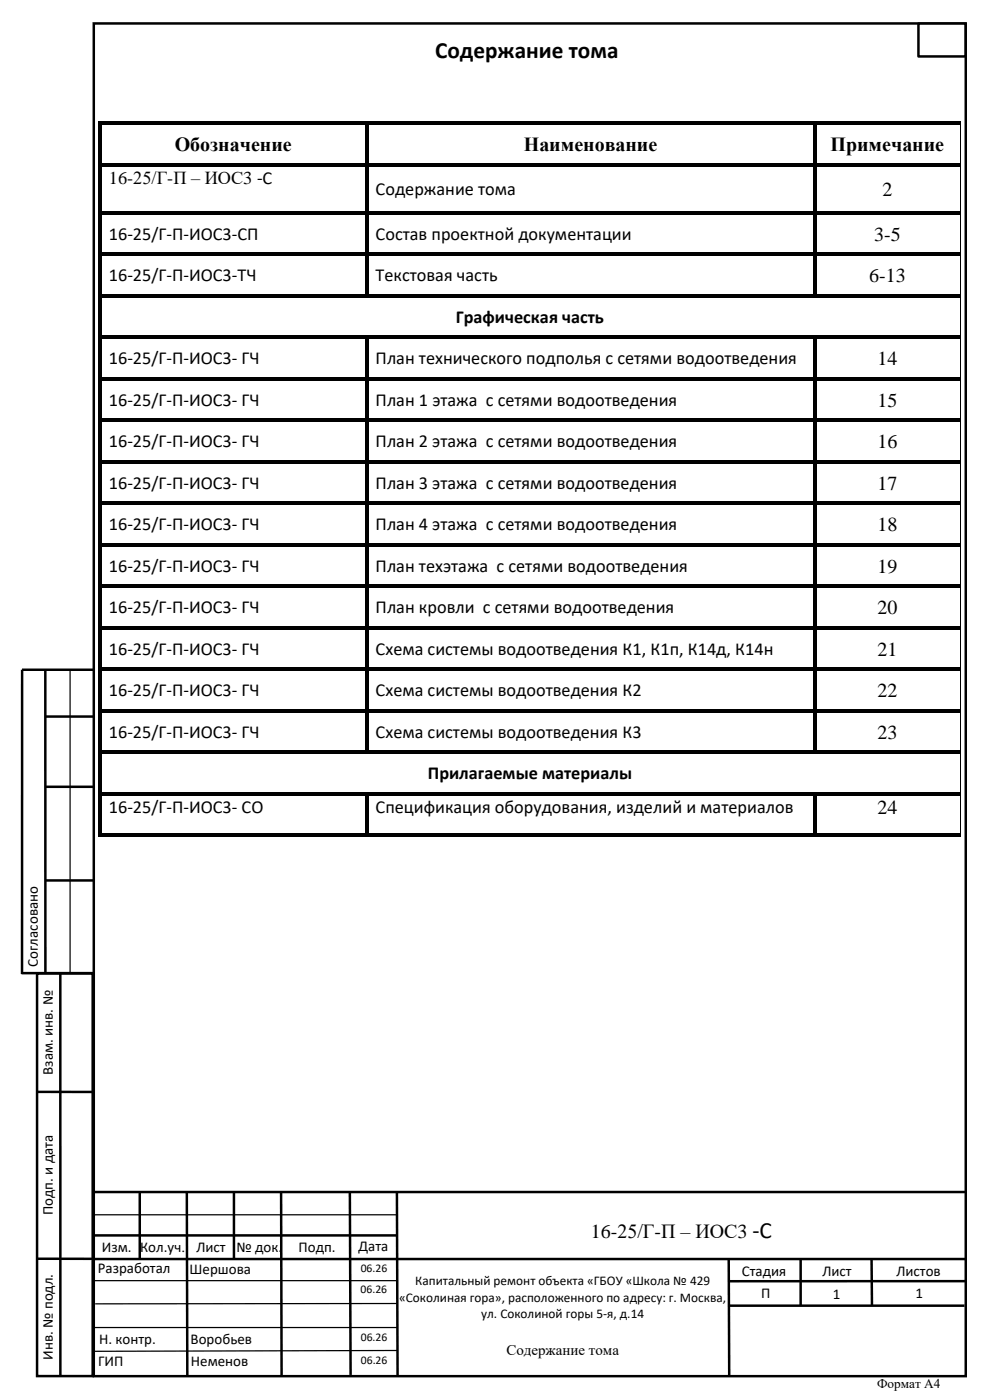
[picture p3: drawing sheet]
<svg xmlns="http://www.w3.org/2000/svg" width="210mm" height="297mm" viewBox="0 0 210 297" stroke-linecap="round" stroke-linejoin="round" font-family="sans-serif">
<defs><g id="words">
<g font-size="4.9">
<text x="92.3" y="12.2">Содержание тома</text>
<text x="159.7" y="262.7">-С</text>
</g>
<g font-size="4.2">
<text x="37.1" y="32">Обозначение</text>
<text x="111.1" y="32">Наименование</text>
<text x="176.2" y="32">Примечание</text>
<text x="187.2" y="41.5">2</text>
<text x="185.4" y="51.1">3-5</text>
<text x="184.4" y="59.9">6-13</text>
<text x="186.2" y="77.5">14</text>
<text x="186.2" y="86.3">15</text>
<text x="186.2" y="95.1">16</text>
<text x="186.2" y="103.9">17</text>
<text x="186.2" y="112.7">18</text>
<text x="186.2" y="121.5">19</text>
<text x="186.2" y="130.3">20</text>
<text x="186.2" y="139.1">21</text>
<text x="186.2" y="147.9">22</text>
<text x="186.2" y="156.7">23</text>
<text x="186.2" y="172.7">24</text>
<text x="125.3" y="262.7">16-25/Г-П – ИОС3</text>
</g>
<g font-size="3.9">
<text x="23.1" y="39">16-25/Г-П – ИОС3 -С</text>
<text x="79.7" y="41.4">Содержание тома</text>
<text x="23.1" y="50.9">16-25/Г-П-ИОС3-СП</text>
<text x="79.7" y="50.9">Состав проектной документации</text>
<text x="23.1" y="59.7">16-25/Г-П-ИОС3-ТЧ</text>
<text x="79.7" y="59.7">Текстовая часть</text>
<text x="96.7" y="68.5">Графическая часть</text>
<text x="23.1" y="77.3">16-25/Г-П-ИОС3- ГЧ</text>
<text x="79.7" y="77.3">План технического подполья с сетями водоотведения</text>
<text x="23.1" y="86.1">16-25/Г-П-ИОС3- ГЧ</text>
<text x="79.7" y="86.1">План 1 этажа с сетями водоотведения</text>
<text x="23.1" y="94.9">16-25/Г-П-ИОС3- ГЧ</text>
<text x="79.7" y="94.9">План 2 этажа с сетями водоотведения</text>
<text x="23.1" y="103.7">16-25/Г-П-ИОС3- ГЧ</text>
<text x="79.7" y="103.7">План 3 этажа с сетями водоотведения</text>
<text x="23.1" y="112.5">16-25/Г-П-ИОС3- ГЧ</text>
<text x="79.7" y="112.5">План 4 этажа с сетями водоотведения</text>
<text x="23.1" y="121.3">16-25/Г-П-ИОС3- ГЧ</text>
<text x="79.7" y="121.3">План техэтажа с сетями водоотведения</text>
<text x="23.1" y="130.1">16-25/Г-П-ИОС3- ГЧ</text>
<text x="79.7" y="130.1">План кровли с сетями водоотведения</text>
<text x="23.1" y="139">16-25/Г-П-ИОС3- ГЧ</text>
<text x="79.7" y="139">Схема системы водоотведения К1, К1п, К14д, К14н</text>
<text x="23.1" y="147.7">16-25/Г-П-ИОС3- ГЧ</text>
<text x="79.7" y="147.7">Схема системы водоотведения К2</text>
<text x="23.1" y="156.5">16-25/Г-П-ИОС3- ГЧ</text>
<text x="79.7" y="156.5">Схема системы водоотведения К3</text>
<text x="90.8" y="165.3">Прилагаемые материалы</text>
<text x="23.1" y="172.5">16-25/Г-П-ИОС3- СО</text>
<text x="79.7" y="172.5">Спецификация оборудования, изделий и материалов</text>
</g>
<g font-size="3.2">
<text x="8" y="205.1" transform="rotate(-90 8 205.1)">Согласовано</text>
<text x="11.2" y="228" transform="rotate(-90 11.2 228)">Взам. инв. №</text>
<text x="11.2" y="257.9" transform="rotate(-90 11.2 257.9)">Подп. и дата</text>
<text x="21.6" y="265.5">Изм.</text>
<text x="29.7" y="265.5">Кол.уч.</text>
<text x="41.7" y="265.5">Лист</text>
<text x="50.2" y="265.5">№ док.</text>
<text x="63.4" y="265.5">Подп.</text>
<text x="76.1" y="265.5">Дата</text>
<text x="20.8" y="270.2">Разработал</text>
<text x="40.2" y="270.4">Шершова</text>
<text x="157.4" y="270.7">Стадия</text>
<text x="161.5" y="275.4">П</text>
<text x="174.5" y="270.7">Лист</text>
<text x="176.7" y="275.6">1</text>
<text x="190.2" y="270.7">Листов</text>
<text x="194.3" y="275.4">1</text>
<text x="21" y="285.1">Н. контр.</text>
<text x="40.4" y="285.1">Воробьев</text>
<text x="107.4" y="287.5">Содержание тома</text>
<text x="11.2" y="288.5" transform="rotate(-90 11.2 288.5)">Инв. № подл.</text>
<text x="20.8" y="289.9">ГИП</text>
<text x="40.5" y="289.9">Неменов</text>
</g>
<g font-size="2.8">
<text x="88.1" y="272.7">Капитальный ремонт объекта «ГБОУ «Школа № 429</text>
<text x="84.7" y="276.1">«Соколиная гора», расположенного по адресу: г. Москва,</text>
<text x="102.1" y="279.6">ул. Соколиной горы 5-я, д.14</text>
<text x="186.1" y="294.6">Формат А4</text>
</g>
<g font-size="2.5">
<text x="76.5" y="269.8">06.26</text>
<text x="76.5" y="274.4">06.26</text>
<text x="76.5" y="284.5">06.26</text>
<text x="76.6" y="289.3">06.26</text>
</g>
</g></defs>
<g fill="none" stroke="#000" stroke-width=".53">
<path d="M19.9 5h185v287h-185zM9.6 142.1v64.5M9.6 152h10.3M19.9 142.1h-15.2v64.5M9.6 166.9h10.3M9.6 186.8h10.3M4.6 206.5h15.2M7.9 206.5h11.8v85.5h-11.8zM12.8 206.5v85.4M7.9 231.7h11.8M19.8 236.7v55M20 252.9h185"/>
<path d="M29.7 253v14.1M39.6 253l.1 38.7M49.6 252.9v14.2M59.6 253l.1 38.7M74.2 252.8l.2 38.9M84.2 253l.1 38.7M7.9 267.1h11.8M19.8 267.1h185M19.8 262.1h64.6M154.6 267.3l.1 24.7M154.6 277h50M169.9 267v10.1"/>
<path d="M184.9 267l.1 10.1M204.8 271.8h-50.2"/>
</g>
<path d="M14.9 142.1v64.5M19.7 257.7h64.5M19.9 252.9h65M19.8 271.7h64.4M84.3 276.6h-64.1M19.9 281.7h64.5M84.4 286.5l-64.6 .2" fill="none" stroke="#000" stroke-width=".26"/>
<path d="M194.9 5h9.9v7h-9.9z" fill-rule="evenodd" fill="#fff"/>
<path d="M194.9 5h9.9v7h-9.9z" fill="none" stroke="#000" stroke-width=".53"/>
<g fill="#000">
<path d="M20.8 25.7h.8v.8h-.8z" fill-rule="evenodd"/>
<path d="M20.8 25.7h.8v.8h-.8z" fill-rule="evenodd"/>
<path d="M20.8 26.5h.8v8h-.8z" fill-rule="evenodd"/>
<path d="M20.8 34.5h.8v.8h-.8z" fill-rule="evenodd"/>
<path d="M21.6 25.7h55.8v.8h-55.8z" fill-rule="evenodd"/>
<path d="M21.6 34.5h55.8v.8h-55.8z" fill-rule="evenodd"/>
<path d="M77.4 26.5h.8z" fill-rule="evenodd"/>
<path d="M77.4 25.7h.8v.8h-.8z" fill-rule="evenodd"/>
<path d="M77.4 26.5h.8v8h-.8z" fill-rule="evenodd"/>
<path d="M77.4 34.5h.8v.8h-.8z" fill-rule="evenodd"/>
<path d="M78.2 25.7h94.2v.8h-94.2z" fill-rule="evenodd"/>
<path d="M78.2 34.5h94.2v.8h-94.2z" fill-rule="evenodd"/>
<path d="M172.4 26.5h.8z" fill-rule="evenodd"/>
<path d="M172.4 25.7h.8v.8h-.8z" fill-rule="evenodd"/>
<path d="M172.4 26.5h.8v8h-.8z" fill-rule="evenodd"/>
<path d="M172.4 34.5h.8v.8h-.8z" fill-rule="evenodd"/>
<path d="M173.2 25.7h30.4v.8h-30.4z" fill-rule="evenodd"/>
<path d="M173.2 34.5h30.4v.8h-30.4z" fill-rule="evenodd"/>
<path d="M203.6 26.5h.2z" fill-rule="evenodd"/>
<path d="M203.6 25.7h.2v.8h-.2z" fill-rule="evenodd"/>
<path d="M203.6 34.5h.2v.8h-.2z" fill-rule="evenodd"/>
<path d="M20.8 35.3h.8v9.5h-.8z" fill-rule="evenodd"/>
<path d="M20.8 44.8h.8v.8h-.8z" fill-rule="evenodd"/>
<path d="M20.8 45.6h.8v8h-.8z" fill-rule="evenodd"/>
<path d="M20.8 53.6h.8v.8h-.8z" fill-rule="evenodd"/>
<path d="M21.6 44.8h55.8v.8h-55.8z" fill-rule="evenodd"/>
<path d="M21.6 53.6h55.8v.8h-55.8z" fill-rule="evenodd"/>
<path d="M77.4 35.3h.8v9.5h-.8z" fill-rule="evenodd"/>
<path d="M77.4 44.8h.8v.8h-.8z" fill-rule="evenodd"/>
<path d="M77.4 45.6h.8v8h-.8z" fill-rule="evenodd"/>
<path d="M77.4 53.6h.8v.8h-.8z" fill-rule="evenodd"/>
<path d="M78.2 44.8h94.2v.8h-94.2z" fill-rule="evenodd"/>
<path d="M78.2 53.6h94.2v.8h-94.2z" fill-rule="evenodd"/>
<path d="M172.4 35.3h.8v9.5h-.8z" fill-rule="evenodd"/>
<path d="M172.4 44.8h.8v.8h-.8z" fill-rule="evenodd"/>
<path d="M172.4 45.6h.8v8h-.8z" fill-rule="evenodd"/>
<path d="M172.4 53.6h.8v.8h-.8z" fill-rule="evenodd"/>
<path d="M173.2 44.8h30.4v.8h-30.4z" fill-rule="evenodd"/>
<path d="M173.2 53.6h30.4v.8h-30.4z" fill-rule="evenodd"/>
<path d="M203.6 44.8h.2v.8h-.2z" fill-rule="evenodd"/>
<path d="M203.6 53.6h.2v.8h-.2z" fill-rule="evenodd"/>
<path d="M20.8 54.4h.8v8h-.8z" fill-rule="evenodd"/>
<path d="M20.8 62.4h.8v.8h-.8z" fill-rule="evenodd"/>
<path d="M20.8 63.2h.8v8h-.8z" fill-rule="evenodd"/>
<path d="M20.8 71.2h.8v.8h-.8z" fill-rule="evenodd"/>
<path d="M20.8 72h.8v8h-.8z" fill-rule="evenodd"/>
<path d="M21.6 62.4h55.8v.8h-55.8z" fill-rule="evenodd"/>
<path d="M21.6 71.2h55.8v.8h-55.8z" fill-rule="evenodd"/>
<path d="M77.4 54.4h.8v8h-.8z" fill-rule="evenodd"/>
<path d="M77.4 62.4h.8v.8h-.8z" fill-rule="evenodd"/>
<path d="M77.4 72h.8z" fill-rule="evenodd"/>
<path d="M77.4 71.2h.8v.8h-.8z" fill-rule="evenodd"/>
<path d="M77.4 72h.8v8h-.8z" fill-rule="evenodd"/>
<path d="M78.2 62.4h94.2v.8h-94.2z" fill-rule="evenodd"/>
<path d="M78.2 71.2h94.2v.8h-94.2z" fill-rule="evenodd"/>
<path d="M172.4 54.4h.8v8h-.8z" fill-rule="evenodd"/>
<path d="M172.4 62.4h.8v.8h-.8z" fill-rule="evenodd"/>
<path d="M172.4 72h.8z" fill-rule="evenodd"/>
<path d="M172.4 71.2h.8v.8h-.8z" fill-rule="evenodd"/>
<path d="M172.4 72h.8v8h-.8z" fill-rule="evenodd"/>
<path d="M173.2 62.4h30.4v.8h-30.4z" fill-rule="evenodd"/>
<path d="M173.2 71.2h30.4v.8h-30.4z" fill-rule="evenodd"/>
<path d="M203.6 62.4h.2v.8h-.2z" fill-rule="evenodd"/>
<path d="M203.6 71.2h.2v.8h-.2z" fill-rule="evenodd"/>
<path d="M20.8 80h.8v.8h-.8z" fill-rule="evenodd"/>
<path d="M20.8 80.8h.8v8h-.8z" fill-rule="evenodd"/>
<path d="M20.8 88.8h.8v.8h-.8z" fill-rule="evenodd"/>
<path d="M20.8 89.6h.8v8h-.8z" fill-rule="evenodd"/>
<path d="M20.8 97.6h.8v.8h-.8z" fill-rule="evenodd"/>
<path d="M21.6 80h55.8v.8h-55.8z" fill-rule="evenodd"/>
<path d="M21.6 88.8h55.8v.8h-55.8z" fill-rule="evenodd"/>
<path d="M21.6 97.6h55.8v.8h-55.8z" fill-rule="evenodd"/>
<path d="M77.4 80h.8v.8h-.8z" fill-rule="evenodd"/>
<path d="M77.4 80.8h.8v8h-.8z" fill-rule="evenodd"/>
<path d="M77.4 88.8h.8v.8h-.8z" fill-rule="evenodd"/>
<path d="M77.4 89.6h.8v8h-.8z" fill-rule="evenodd"/>
<path d="M77.4 97.6h.8v.8h-.8z" fill-rule="evenodd"/>
<path d="M78.2 80h94.2v.8h-94.2z" fill-rule="evenodd"/>
<path d="M78.2 88.8h94.2v.8h-94.2z" fill-rule="evenodd"/>
<path d="M78.2 97.6h94.2v.8h-94.2z" fill-rule="evenodd"/>
<path d="M172.4 80h.8v.8h-.8z" fill-rule="evenodd"/>
<path d="M172.4 80.8h.8v8h-.8z" fill-rule="evenodd"/>
<path d="M172.4 88.8h.8v.8h-.8z" fill-rule="evenodd"/>
<path d="M172.4 89.6h.8v8h-.8z" fill-rule="evenodd"/>
<path d="M172.4 97.6h.8v.8h-.8z" fill-rule="evenodd"/>
<path d="M173.2 80h30.4v.8h-30.4z" fill-rule="evenodd"/>
<path d="M173.2 88.8h30.4v.8h-30.4z" fill-rule="evenodd"/>
<path d="M173.2 97.6h30.4v.8h-30.4z" fill-rule="evenodd"/>
<path d="M203.6 80h.2v.8h-.2z" fill-rule="evenodd"/>
<path d="M203.6 88.8h.2v.8h-.2z" fill-rule="evenodd"/>
<path d="M203.6 97.6h.2v.8h-.2z" fill-rule="evenodd"/>
<path d="M20.8 98.4h.8v8h-.8z" fill-rule="evenodd"/>
<path d="M20.8 106.4h.8v.8h-.8z" fill-rule="evenodd"/>
<path d="M20.8 107.2h.8v8h-.8z" fill-rule="evenodd"/>
<path d="M20.8 115.2h.8v.8h-.8z" fill-rule="evenodd"/>
<path d="M21.6 106.4h55.8v.8h-55.8z" fill-rule="evenodd"/>
<path d="M21.6 115.2h55.8v.8h-55.8z" fill-rule="evenodd"/>
<path d="M77.4 98.4h.8v8h-.8z" fill-rule="evenodd"/>
<path d="M77.4 106.4h.8v.8h-.8z" fill-rule="evenodd"/>
<path d="M77.4 107.2h.8v8h-.8z" fill-rule="evenodd"/>
<path d="M77.4 115.2h.8v.8h-.8z" fill-rule="evenodd"/>
<path d="M78.2 106.4h94.2v.8h-94.2z" fill-rule="evenodd"/>
<path d="M78.2 115.2h94.2v.8h-94.2z" fill-rule="evenodd"/>
<path d="M172.4 98.4h.8v8h-.8z" fill-rule="evenodd"/>
<path d="M172.4 106.4h.8v.8h-.8z" fill-rule="evenodd"/>
<path d="M172.4 107.2h.8v8h-.8z" fill-rule="evenodd"/>
<path d="M172.4 115.2h.8v.8h-.8z" fill-rule="evenodd"/>
<path d="M173.2 106.4h30.4v.8h-30.4z" fill-rule="evenodd"/>
<path d="M173.2 115.2h30.4v.8h-30.4z" fill-rule="evenodd"/>
<path d="M203.6 106.4h.2v.8h-.2z" fill-rule="evenodd"/>
<path d="M203.6 115.2h.2v.8h-.2z" fill-rule="evenodd"/>
<path d="M20.8 116h.8v8h-.8z" fill-rule="evenodd"/>
<path d="M20.8 124h.8v.8h-.8z" fill-rule="evenodd"/>
<path d="M20.8 124.8h.8v8h-.8z" fill-rule="evenodd"/>
<path d="M20.8 132.8h.8v.8h-.8z" fill-rule="evenodd"/>
<path d="M21.6 124h55.8v.8h-55.8z" fill-rule="evenodd"/>
<path d="M21.6 132.8h55.8v.8h-55.8z" fill-rule="evenodd"/>
<path d="M77.4 116h.8v8h-.8z" fill-rule="evenodd"/>
<path d="M77.4 124h.8v.8h-.8z" fill-rule="evenodd"/>
<path d="M77.4 124.8h.8v8h-.8z" fill-rule="evenodd"/>
<path d="M77.4 132.8h.8v.8h-.8z" fill-rule="evenodd"/>
<path d="M78.2 124h94.2v.8h-94.2z" fill-rule="evenodd"/>
<path d="M78.2 132.8h94.2v.8h-94.2z" fill-rule="evenodd"/>
<path d="M172.4 116h.8v8h-.8z" fill-rule="evenodd"/>
<path d="M172.4 124h.8v.8h-.8z" fill-rule="evenodd"/>
<path d="M172.4 124.8h.8v8h-.8z" fill-rule="evenodd"/>
<path d="M172.4 132.8h.8v.8h-.8z" fill-rule="evenodd"/>
<path d="M173.2 124h30.4v.8h-30.4z" fill-rule="evenodd"/>
<path d="M173.2 132.8h30.4v.8h-30.4z" fill-rule="evenodd"/>
<path d="M203.6 124h.2v.8h-.2z" fill-rule="evenodd"/>
<path d="M203.6 132.8h.2v.8h-.2z" fill-rule="evenodd"/>
<path d="M20.8 133.6h.8v8h-.8z" fill-rule="evenodd"/>
<path d="M20.8 141.6h.8v.8h-.8z" fill-rule="evenodd"/>
<path d="M20.8 142.4h.8v8h-.8z" fill-rule="evenodd"/>
<path d="M20.8 150.4h.8v.8h-.8z" fill-rule="evenodd"/>
<path d="M20.8 151.2h.8v8h-.8z" fill-rule="evenodd"/>
<path d="M21.6 141.6h55.8v.8h-55.8z" fill-rule="evenodd"/>
<path d="M21.6 150.4h55.8v.8h-55.8z" fill-rule="evenodd"/>
<path d="M77.4 133.6h.8v8h-.8z" fill-rule="evenodd"/>
<path d="M77.4 141.6h.8v.8h-.8z" fill-rule="evenodd"/>
<path d="M77.4 142.4h.8v8h-.8z" fill-rule="evenodd"/>
<path d="M77.4 150.4h.8v.8h-.8z" fill-rule="evenodd"/>
<path d="M77.4 151.2h.8v8h-.8z" fill-rule="evenodd"/>
<path d="M78.2 141.6h94.2v.8h-94.2z" fill-rule="evenodd"/>
<path d="M78.2 150.4h94.2v.8h-94.2z" fill-rule="evenodd"/>
<path d="M172.4 133.6h.8v8h-.8z" fill-rule="evenodd"/>
<path d="M172.4 141.6h.8v.8h-.8z" fill-rule="evenodd"/>
<path d="M172.4 142.4h.8v8h-.8z" fill-rule="evenodd"/>
<path d="M172.4 150.4h.8v.8h-.8z" fill-rule="evenodd"/>
<path d="M172.4 151.2h.8v8h-.8z" fill-rule="evenodd"/>
<path d="M173.2 141.6h30.4v.8h-30.4z" fill-rule="evenodd"/>
<path d="M173.2 150.4h30.4v.8h-30.4z" fill-rule="evenodd"/>
<path d="M203.6 141.6h.2v.8h-.2z" fill-rule="evenodd"/>
<path d="M203.6 150.4h.2v.8h-.2z" fill-rule="evenodd"/>
<path d="M20.8 159.2h.8v.8h-.8z" fill-rule="evenodd"/>
<path d="M20.8 160h.8v8h-.8z" fill-rule="evenodd"/>
<path d="M20.8 168h.8v.8h-.8z" fill-rule="evenodd"/>
<path d="M20.8 168.8h.8v8h-.8z" fill-rule="evenodd"/>
<path d="M20.8 176.8h.8v.8h-.8z" fill-rule="evenodd"/>
<path d="M20.8 176.8h.8v.8h-.8z" fill-rule="evenodd"/>
<path d="M21.6 159.2h55.8v.8h-55.8z" fill-rule="evenodd"/>
<path d="M21.6 168h55.8v.8h-55.8z" fill-rule="evenodd"/>
<path d="M21.6 176.8h55.8v.8h-55.8z" fill-rule="evenodd"/>
<path d="M77.4 159.2h.8v.8h-.8z" fill-rule="evenodd"/>
<path d="M77.4 168.8h.8z" fill-rule="evenodd"/>
<path d="M77.4 168h.8v.8h-.8z" fill-rule="evenodd"/>
<path d="M77.4 168.8h.8v8h-.8z" fill-rule="evenodd"/>
<path d="M77.4 176.8h.8v.8h-.8z" fill-rule="evenodd"/>
<path d="M78.2 159.2h94.2v.8h-94.2z" fill-rule="evenodd"/>
<path d="M78.2 168h94.2v.8h-94.2z" fill-rule="evenodd"/>
<path d="M78.2 176.8h94.2v.8h-94.2z" fill-rule="evenodd"/>
<path d="M172.4 159.2h.8v.8h-.8z" fill-rule="evenodd"/>
<path d="M172.4 168.8h.8z" fill-rule="evenodd"/>
<path d="M172.4 168h.8v.8h-.8z" fill-rule="evenodd"/>
<path d="M172.4 168.8h.8v8h-.8z" fill-rule="evenodd"/>
<path d="M172.4 176.8h.8v.8h-.8z" fill-rule="evenodd"/>
<path d="M173.2 159.2h30.4v.8h-30.4z" fill-rule="evenodd"/>
<path d="M173.2 168h30.4v.8h-30.4z" fill-rule="evenodd"/>
<path d="M173.2 176.8h30.4v.8h-30.4z" fill-rule="evenodd"/>
<path d="M203.6 159.2h.2v.8h-.2z" fill-rule="evenodd"/>
<path d="M203.6 168h.2v.8h-.2z" fill-rule="evenodd"/>
<path d="M203.6 176.8h.2v.8h-.2z" fill-rule="evenodd"/>
</g>
<g fill="none" stroke="#000" stroke-width=".21">
<path d="M203.7 26.5v8M203.7 35.3v9.5M203.7 45.6v8M203.7 54.4v8M203.7 63.2v8M203.7 72v8M203.7 80.8v8M203.7 89.6v8M203.7 98.4v8M203.7 107.2v8M203.7 116v8M203.7 124.8v8"/>
<path d="M203.7 133.6v8M203.7 142.4v8M203.7 151.2v8M203.7 160v8M203.7 168.8v8"/>
</g>
<use href="#words"/>
</svg>
